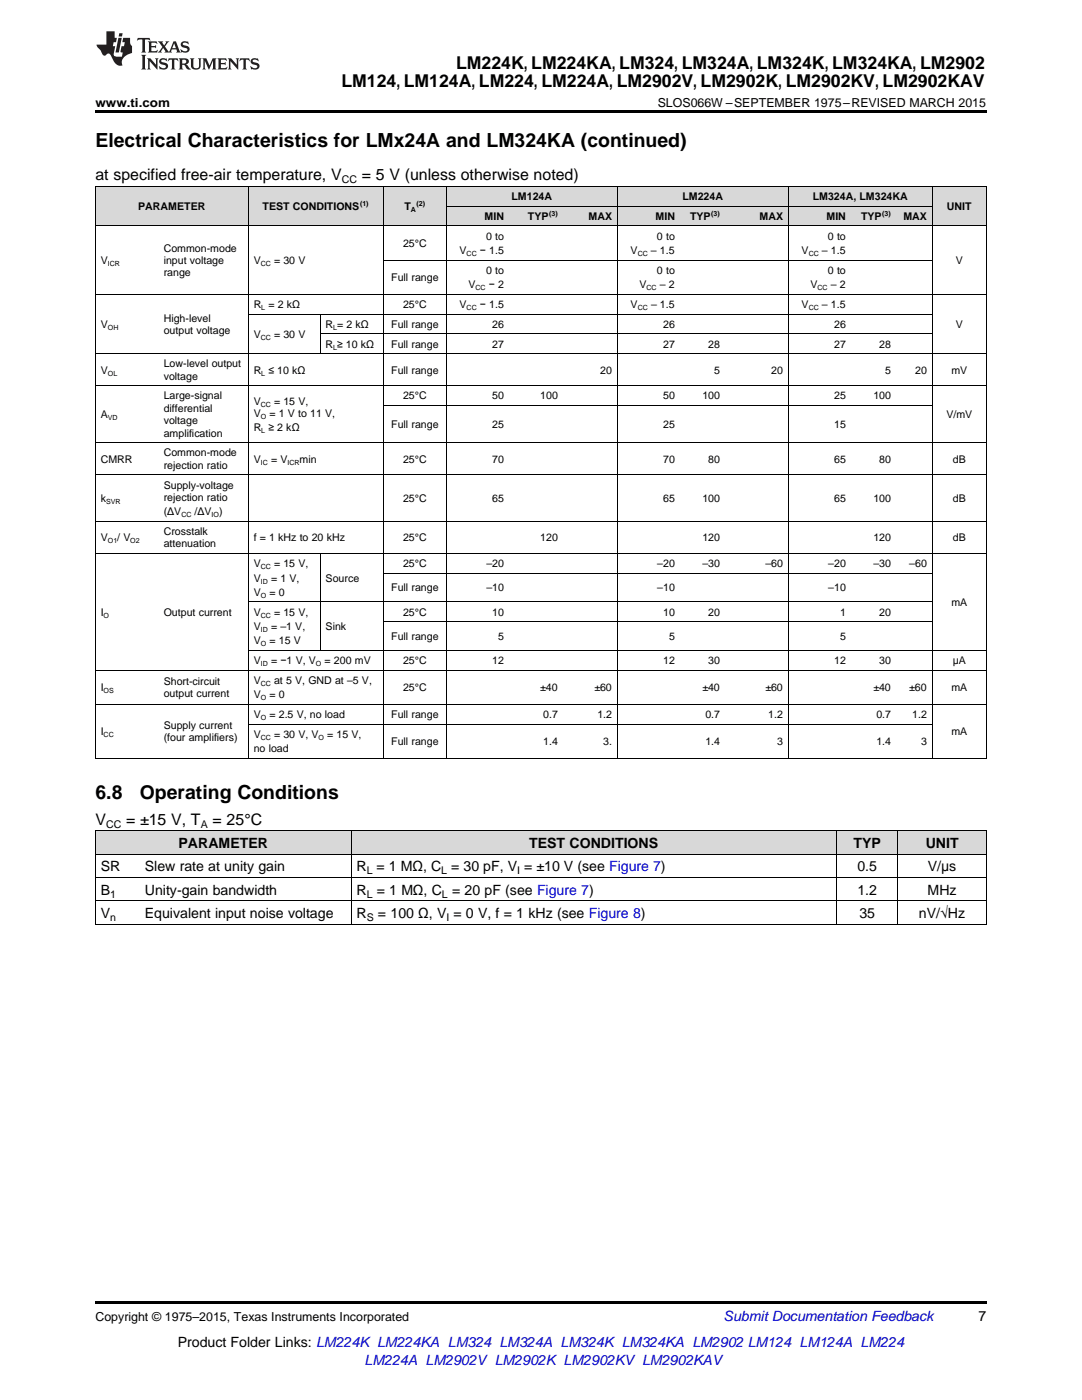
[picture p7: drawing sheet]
<svg xmlns="http://www.w3.org/2000/svg" width="216mm" height="279mm" viewBox="0 0 216 279" stroke-linecap="round" stroke-linejoin="round" font-family="sans-serif">
<defs><g id="words">
<g font-size="3.9">
<text x="19" y="29.3">Electrical Characteristics for LMx24A and LM324KA (continued)</text>
<text x="19" y="159.5">6.8</text>
<text x="27.9" y="159.5">Operating Conditions</text>
</g>
<g font-size="3.5">
<text x="68.1" y="17.3">LM124, LM124A, LM224, LM224A, LM2902V, LM2902K, LM2902KV, LM2902KAV</text>
<text x="91" y="13.8">LM224K, LM224KA, LM324, LM324A, LM324K, LM324KA, LM2902</text>
</g>
<g font-size="3.2">
<text x="19" y="36">at specified free-air temperature, V</text>
<text x="72.2" y="36">= 5 V (unless otherwise noted)</text>
<text x="19" y="164.6">V</text>
<text x="25.2" y="164.6">= ±15 V, T</text>
<text x="42.4" y="164.6">= 25°C</text>
</g>
<g font-size="2.8">
<text x="20.1" y="173.9">SR</text>
<text x="28.9" y="173.9">Slew rate at unity gain</text>
<text x="35.6" y="169.3">PARAMETER</text>
<text x="71.2" y="173.9">R = 1 MΩ, C</text>
<text x="90" y="173.9">= 30 pF, V = ±10 V (see Figure 7)</text>
<text x="105.6" y="169.3">TEST CONDITIONS</text>
<text x="170.3" y="169.3">TYP</text>
<text x="171.1" y="173.9">0.5</text>
<text x="184.7" y="169.3">UNIT</text>
<text x="185.1" y="173.9">V/μs</text>
<text x="20.1" y="178.6">B</text>
<text x="28.9" y="178.6">Unity-gain bandwidth</text>
<text x="71.2" y="178.6">R</text>
<text x="75.2" y="178.6">= 1 MΩ, C</text>
<text x="90.2" y="178.6">= 20 pF (see Figure 7)</text>
<text x="171.1" y="178.6">1.2</text>
<text x="185.1" y="178.6">MHz</text>
<text x="20.1" y="183.2">V</text>
<text x="28.9" y="183.2">Equivalent input noise voltage</text>
<text x="71.2" y="183.2">R</text>
<text x="75.4" y="183.2">= 100 Ω, V = 0 V, f = 1 kHz (see Figure 8)</text>
<text x="171.5" y="183.2">35</text>
<text x="183.4" y="183.2">nV/√Hz</text>
<text x="195.3" y="263.6">7</text>
<text x="35.5" y="268.9">Product Folder Links: LM224K LM224KA LM324 LM324A LM324K LM324KA LM2902 LM124 LM124A LM224</text>
</g>
<g font-size="2.8" fill="#0000c8">
<text x="144.4" y="263.6">Submit Documentation Feedback</text>
<text x="72.7" y="272.4">LM224A LM2902V LM2902K LM2902KV LM2902KAV</text>
</g>
<g font-size="2.5">
<text x="19" y="21.4">www.ti.com</text>
<text x="131.2" y="21.4">SLOS066W –SEPTEMBER 1975–REVISED MARCH 2015</text>
<text x="19" y="263.6">Copyright © 1975–2015, Texas Instruments Incorporated</text>
</g>
<g font-size="2.1">
<text x="27.6" y="41.9">PARAMETER</text>
<text x="52.4" y="41.9">TEST CONDITIONS</text>
<text x="68.2" y="36.6">CC</text>
<text x="80.7" y="41.9">T</text>
<text x="102.1" y="39.9">LM124A</text>
<text x="136.2" y="39.9">LM224A</text>
<text x="162.2" y="39.9">LM324A, LM324KA</text>
<text x="188.9" y="41.9">UNIT</text>
<text x="96.7" y="43.9">MIN</text>
<text x="97" y="47.8">0 to</text>
<text x="105.3" y="43.9">TYP</text>
<text x="117.4" y="43.9">MAX</text>
<text x="130.8" y="43.9">MIN</text>
<text x="131.1" y="47.8">0 to</text>
<text x="137.7" y="43.9">TYP</text>
<text x="151.6" y="43.9">MAX</text>
<text x="164.9" y="43.9">MIN</text>
<text x="165.2" y="47.8">0 to</text>
<text x="171.8" y="43.9">TYP</text>
<text x="180.3" y="43.9">MAX</text>
<text x="20.1" y="52.7">V</text>
<text x="32.7" y="50.2">Common-mode</text>
<text x="32.7" y="52.7">input voltage</text>
<text x="50.6" y="52.7">V</text>
<text x="54.7" y="52.7">= 30 V</text>
<text x="80.4" y="49.2">25°C</text>
<text x="91.7" y="50.7">V</text>
<text x="95.7" y="50.7">− 1.5</text>
<text x="125.8" y="50.7">V</text>
<text x="129.9" y="50.7">– 1.5</text>
<text x="159.9" y="50.7">V</text>
<text x="164" y="50.7">– 1.5</text>
<text x="190.7" y="52.7">V</text>
<text x="32.7" y="55.1">range</text>
<text x="78.1" y="56.1">Full range</text>
<text x="93.5" y="57.5">V</text>
<text x="97" y="54.6">0 to</text>
<text x="97.5" y="57.5">− 2</text>
<text x="127.6" y="57.5">V</text>
<text x="131.1" y="54.6">0 to</text>
<text x="131.7" y="57.5">– 2</text>
<text x="161.7" y="57.5">V</text>
<text x="165.2" y="54.6">0 to</text>
<text x="165.8" y="57.5">– 2</text>
<text x="20.1" y="65.4">V</text>
<text x="32.7" y="64.2">High-level</text>
<text x="50.6" y="61.5">R = 2 kΩ</text>
<text x="65" y="65.4">R = 2 kΩ</text>
<text x="78.1" y="65.4">Full range</text>
<text x="80.4" y="61.5">25°C</text>
<text x="91.7" y="61.5">V</text>
<text x="95.7" y="61.5">− 1.5</text>
<text x="98.2" y="65.4">26</text>
<text x="125.8" y="61.5">V</text>
<text x="129.9" y="61.5">– 1.5</text>
<text x="132.3" y="65.4">26</text>
<text x="159.9" y="61.5">V</text>
<text x="164" y="61.5">– 1.5</text>
<text x="166.4" y="65.4">26</text>
<text x="190.7" y="65.4">V</text>
<text x="32.7" y="66.6">output voltage</text>
<text x="50.6" y="67.4">V</text>
<text x="54.7" y="67.4">= 30 V</text>
<text x="65" y="69.4">R ≥ 10 kΩ</text>
<text x="78.1" y="69.4">Full range</text>
<text x="98.2" y="69.4">27</text>
<text x="132.3" y="69.4">27</text>
<text x="141.3" y="69.4">28</text>
<text x="166.4" y="69.4">27</text>
<text x="175.4" y="69.4">28</text>
<text x="20.1" y="74.5">V</text>
<text x="32.7" y="73.3">Low-level output</text>
<text x="32.7" y="75.8">voltage</text>
<text x="50.6" y="74.5">R ≤ 10 kΩ</text>
<text x="78.1" y="74.5">Full range</text>
<text x="119.8" y="74.5">20</text>
<text x="142.5" y="74.5">5</text>
<text x="153.9" y="74.5">20</text>
<text x="176.6" y="74.5">5</text>
<text x="182.6" y="74.5">20</text>
<text x="189.8" y="74.5">mV</text>
<text x="20.1" y="83.4">A</text>
<text x="32.7" y="79.7">Large-signal</text>
<text x="32.7" y="82.2">differential</text>
<text x="50.6" y="80.8">V</text>
<text x="50.6" y="83.2">V</text>
<text x="53.8" y="83.2">= 1 V to 11 V,</text>
<text x="54.7" y="80.8">= 15 V,</text>
<text x="80.4" y="79.7">25°C</text>
<text x="98.2" y="79.7">50</text>
<text x="107.8" y="79.7">100</text>
<text x="132.3" y="79.7">50</text>
<text x="140.2" y="79.7">100</text>
<text x="166.4" y="79.7">25</text>
<text x="174.3" y="79.7">100</text>
<text x="188.8" y="83.4">V/mV</text>
<text x="32.7" y="84.7">voltage</text>
<text x="32.7" y="87.1">amplification</text>
<text x="50.6" y="86.1">R ≥ 2 kΩ</text>
<text x="78.1" y="85.4">Full range</text>
<text x="98.2" y="85.4">25</text>
<text x="132.3" y="85.4">25</text>
<text x="166.4" y="85.4">15</text>
<text x="20.1" y="92.3">CMRR</text>
<text x="32.7" y="91.1">Common-mode</text>
<text x="32.7" y="93.6">rejection ratio</text>
<text x="50.6" y="92.3">V</text>
<text x="54.1" y="92.3">= V</text>
<text x="59.8" y="92.3">min</text>
<text x="80.4" y="92.3">25°C</text>
<text x="98.2" y="92.3">70</text>
<text x="132.3" y="92.3">70</text>
<text x="141.3" y="92.3">80</text>
<text x="166.4" y="92.3">65</text>
<text x="175.4" y="92.3">80</text>
<text x="190.1" y="92.3">dB</text>
<text x="20.1" y="100.2">k</text>
<text x="32.7" y="97.5">Supply-voltage</text>
<text x="32.7" y="100">rejection ratio</text>
<text x="80.4" y="100.2">25°C</text>
<text x="98.2" y="100.2">65</text>
<text x="132.3" y="100.2">65</text>
<text x="140.2" y="100.2">100</text>
<text x="166.4" y="100.2">65</text>
<text x="174.3" y="100.2">100</text>
<text x="190.1" y="100.2">dB</text>
<text x="32.7" y="102.8">(ΔV</text>
<text x="32.7" y="106.8">Crosstalk</text>
<text x="38.8" y="102.8">/ΔV</text>
<text x="43.7" y="102.8">)</text>
<text x="20.1" y="108">V</text>
<text x="23.4" y="108">/ V</text>
<text x="32.7" y="109.3">attenuation</text>
<text x="50.6" y="108">f = 1 kHz to 20 kHz</text>
<text x="50.6" y="113.2">V</text>
<text x="54.7" y="113.2">= 15 V,</text>
<text x="80.4" y="108">25°C</text>
<text x="80.4" y="113.2">25°C</text>
<text x="97" y="113.2">–20</text>
<text x="107.8" y="108">120</text>
<text x="131.2" y="113.2">–20</text>
<text x="140.2" y="108">120</text>
<text x="140.2" y="113.2">–30</text>
<text x="152.7" y="113.2">–60</text>
<text x="165.3" y="113.2">–20</text>
<text x="174.3" y="108">120</text>
<text x="174.3" y="113.2">–30</text>
<text x="181.4" y="113.2">–60</text>
<text x="190.1" y="108">dB</text>
<text x="50.6" y="116.1">V</text>
<text x="50.6" y="118.9">V</text>
<text x="53.8" y="118.9">= 0</text>
<text x="54.1" y="116.1">= 1 V,</text>
<text x="65" y="116.1">Source</text>
<text x="78.1" y="118">Full range</text>
<text x="97" y="118">–10</text>
<text x="131.2" y="118">–10</text>
<text x="165.3" y="118">–10</text>
<text x="20.1" y="122.9">I</text>
<text x="32.7" y="122.9">Output current</text>
<text x="50.6" y="122.9">V</text>
<text x="50.6" y="125.7">V</text>
<text x="54.1" y="125.7">= –1 V,</text>
<text x="54.7" y="122.9">= 15 V,</text>
<text x="65" y="125.7">Sink</text>
<text x="80.4" y="122.9">25°C</text>
<text x="98.2" y="122.9">10</text>
<text x="132.3" y="122.9">10</text>
<text x="141.3" y="122.9">20</text>
<text x="167.6" y="122.9">1</text>
<text x="175.4" y="122.9">20</text>
<text x="189.8" y="120.9">mA</text>
<text x="50.6" y="128.6">V</text>
<text x="53.8" y="128.6">= 15 V</text>
<text x="78.1" y="127.7">Full range</text>
<text x="99.4" y="127.7">5</text>
<text x="133.5" y="127.7">5</text>
<text x="167.6" y="127.7">5</text>
<text x="20.1" y="137.9">I</text>
<text x="32.7" y="136.7">Short-circuit</text>
<text x="50.6" y="132.5">V</text>
<text x="50.6" y="136.5">V</text>
<text x="54.1" y="132.5">= −1 V, V</text>
<text x="54.7" y="136.5">at 5 V, GND at –5 V,</text>
<text x="64.8" y="132.5">= 200 mV</text>
<text x="80.4" y="132.5">25°C</text>
<text x="80.4" y="137.9">25°C</text>
<text x="98.2" y="132.5">12</text>
<text x="107.8" y="137.9">±40</text>
<text x="118.6" y="137.9">±60</text>
<text x="132.3" y="132.5">12</text>
<text x="140.2" y="137.9">±40</text>
<text x="141.3" y="132.5">30</text>
<text x="152.7" y="137.9">±60</text>
<text x="166.4" y="132.5">12</text>
<text x="174.3" y="137.9">±40</text>
<text x="175.4" y="132.5">30</text>
<text x="181.4" y="137.9">±60</text>
<text x="189.8" y="137.9">mA</text>
<text x="190.1" y="132.5">μA</text>
<text x="32.7" y="139.1">output current</text>
<text x="50.6" y="139.3">V</text>
<text x="50.6" y="143.3">V</text>
<text x="53.8" y="139.3">= 0</text>
<text x="53.8" y="143.3">= 2.5 V, no load</text>
<text x="78.1" y="143.3">Full range</text>
<text x="108.4" y="143.3">0.7</text>
<text x="119.2" y="143.3">1.2</text>
<text x="140.8" y="143.3">0.7</text>
<text x="153.3" y="143.3">1.2</text>
<text x="174.9" y="143.3">0.7</text>
<text x="182" y="143.3">1.2</text>
<text x="20.1" y="146.7">I</text>
<text x="32.7" y="145.5">Supply current</text>
<text x="32.7" y="147.9">(four amplifiers)</text>
<text x="50.6" y="147.2">V</text>
<text x="54.7" y="147.2">= 30 V, V</text>
<text x="65.3" y="147.2">= 15 V,</text>
<text x="78.1" y="148.7">Full range</text>
<text x="108.4" y="148.7">1.4</text>
<text x="120.4" y="148.7">3.</text>
<text x="140.8" y="148.7">1.4</text>
<text x="155.1" y="148.7">3</text>
<text x="174.9" y="148.7">1.4</text>
<text x="183.8" y="148.7">3</text>
<text x="189.8" y="146.7">mA</text>
<text x="50.6" y="150.1">no load</text>
<text x="21.2" y="165.2">CC</text>
<text x="40" y="165.2">A</text>
<text x="22" y="179.1">1</text>
<text x="73.2" y="174.5">L</text>
<text x="73.2" y="179.1">L</text>
<text x="88.1" y="174.5">L</text>
<text x="88.2" y="179.1">L</text>
<text x="103.2" y="174.5">I</text>
<text x="22" y="183.8">n</text>
<text x="73.2" y="183.8">S</text>
<text x="89.1" y="183.8">I</text>
</g>
<g font-size="1.4">
<text x="71.8" y="41.1">(1)</text>
<text x="83.1" y="41.1">(2)</text>
<text x="82" y="42.3">A</text>
<text x="109.6" y="43">(3)</text>
<text x="141.9" y="43">(3)</text>
<text x="176" y="43">(3)</text>
<text x="21.5" y="53.1">ICR</text>
<text x="52" y="53.1">CC</text>
<text x="93.1" y="51.1">CC</text>
<text x="127.2" y="51.1">CC</text>
<text x="161.4" y="51.1">CC</text>
<text x="94.9" y="57.9">CC</text>
<text x="129" y="57.9">CC</text>
<text x="163.1" y="57.9">CC</text>
<text x="21.5" y="65.8">OH</text>
<text x="52.1" y="61.9">L</text>
<text x="66.5" y="65.8">L</text>
<text x="93.1" y="61.9">CC</text>
<text x="127.2" y="61.9">CC</text>
<text x="161.4" y="61.9">CC</text>
<text x="52" y="67.8">CC</text>
<text x="66.5" y="69.8">L</text>
<text x="21.5" y="75">OL</text>
<text x="52.1" y="75">L</text>
<text x="21.5" y="83.9">VD</text>
<text x="52" y="81.2">CC</text>
<text x="52" y="83.6">O</text>
<text x="52.1" y="86.5">L</text>
<text x="52" y="92.7">IC</text>
<text x="57.4" y="92.7">ICR</text>
<text x="21.2" y="100.6">SVR</text>
<text x="36.2" y="103.3">CC</text>
<text x="42.2" y="103.3">IO</text>
<text x="21.5" y="108.4">O1</text>
<text x="26" y="108.4">O2</text>
<text x="52" y="113.6">CC</text>
<text x="52" y="116.5">ID</text>
<text x="52" y="119.3">O</text>
<text x="20.7" y="123.3">O</text>
<text x="52" y="123.3">CC</text>
<text x="52" y="126.2">ID</text>
<text x="52" y="129">O</text>
<text x="52" y="133">ID</text>
<text x="52" y="136.9">CC</text>
<text x="63" y="133">O</text>
<text x="20.7" y="138.3">OS</text>
<text x="52" y="139.8">O</text>
<text x="52" y="143.7">O</text>
<text x="20.7" y="147.1">CC</text>
<text x="52" y="147.7">CC</text>
<text x="63.6" y="147.7">O</text>
</g>
</g></defs>
<g fill="#d8d8d8">
<path d="M19 165.9h8.8v4.6h-8.8z"/>
<path d="M27.8 165.9h42.3v4.6h-42.3z"/>
<path d="M70.1 165.9h96.8v4.6h-96.8z"/>
<path d="M166.9 165.9h12.3v4.6h-12.3z"/>
<path d="M179.2 165.9h17.6v4.6h-17.6z"/>
<path d="M19 37.3h12.6v7.9h-12.6z"/>
<path d="M31.6 37.3h18v7.9h-18z"/>
<path d="M49.6 37.3h14.3v7.9h-14.3z"/>
<path d="M63.9 37.3h12.6v7.9h-12.6z"/>
<path d="M76.5 37.3h12.6v7.9h-12.6z"/>
<path d="M89.1 41.2h12.5v4h-12.5z"/>
<path d="M101.6 41.2h10.8v4h-10.8z"/>
<path d="M112.4 41.2h10.8v4h-10.8z"/>
<path d="M123.2 41.2h12.6v4h-12.6z"/>
<path d="M135.8 41.2h8.9v4h-8.9z"/>
<path d="M144.7 41.2h12.6v4h-12.6z"/>
<path d="M157.3 41.2h12.6v4h-12.6z"/>
<path d="M169.9 41.2h9v4h-9z"/>
<path d="M178.9 41.2h7.2v4h-7.2z"/>
<path d="M186.1 37.3h10.7v7.9h-10.7z"/>
<path d="M89.1 37.3h12.5v3.9h-12.5z"/>
<path d="M101.6 37.3h10.8v3.9h-10.8z"/>
<path d="M112.4 37.3h10.8v3.9h-10.8z"/>
<path d="M123.2 37.3h12.6v3.9h-12.6z"/>
<path d="M135.8 37.3h8.9v3.9h-8.9z"/>
<path d="M144.7 37.3h12.6v3.9h-12.6z"/>
<path d="M157.3 37.3h12.6v3.9h-12.6z"/>
<path d="M169.9 37.3h9v3.9h-9z"/>
<path d="M178.9 37.3h7.2v3.9h-7.2z"/>
</g>
<g fill="#000">
<path d="M19 22h177.8v.5h-177.8zM19 151.3l.2 .1zM49.5 151.3l.1 .1zM63.8 151.3l.1 .1zM76.4 151.3l.1 .1zM89 151.3l.1 .1zM123.1 151.3l.1 .1zM157.2 151.3l.1 .1zM185.9 151.3l.2 .1zM196.7 151.3l.1 .1zM19 184.5h.2zM70 184.5h.1z"/>
<path d="M166.8 184.5h.1zM179.1 184.5h.1zM196.7 184.5h.1zM19 259.7h177.8v.5h-177.8z"/>
</g>
<g fill="none" stroke="#000" stroke-width=".2">
<path d="M19 37.2h177.8M19.1 37.2v114.2M49.5 37.2v114.2M76.5 37.2v114.2M89 37.2v114.2M123.1 37.2v114.2M157.3 37.2v114.2M186 37.2v114.2M196.8 37.2v114.2M19 58.7h177.8M19 45.1h177.8M76.5 51.9h109.5"/>
<path d="M89.1 41.2h96.9M19 77h177.8M19 70.6h177.8M49.6 62.7h136.4M63.9 62.7v7.9M63.9 66.6h122.1M19 94.8h177.8M19 88.4h177.8M76.5 80.9h109.5M19 110.5h177.8M19 104.1h177.8M63.9 110.5v19.4"/>
<path d="M76.5 114.4h109.5M19 133.8h177.8M49.6 129.8h147.2M49.6 120.1h136.4M76.5 124.1h109.5M19 151.3h177.8M19 140.6h177.8M49.6 144.5h136.4M19 179.8h177.8M19 175.1h177.8M19 170.5h177.8M19 165.8h177.8"/>
<path d="M19.1 165.8v18.7M70 165.8v18.7M166.8 165.8v18.7M179.2 165.8v18.7M196.8 165.8v18.7M19 184.4h177.8"/>
</g>
<g fill="#231f20">
<path d="M27.5 7.6l-.1 .5 .4-.2h.6v.1v2.1l-.2 .4h1l-.3-.4v-2.1l.1-.1h.5l.5 .2-.2-.5zM29.5 8.3l.2 .3v1.5l-.2 .4h1.8l.2-.6a1.04 1.04 0 0 1-1.3 .2v-.7h.6l.3 .2v-.6l-.3 .2h-.6v-.6l.8-.1 .4 .3-.2-.5zM31.5 8.3l.9 1.1-.9 1.1h.8l-.2-.2 .5-.7 .4 .7-.2 .2h1.5l-.1-.2 .1-.4h.9l.1 .4-.2 .2h1l-.3-.3-.7-1.9h-.5l-.9 2-.8-1 .9-1h-.8l.1 .3-.3 .5-.4-.6 .2-.2zM34.7 8.6l.4 1h-.7zM36.3 8.4a.63 .63 0 0 0-.2 .7 .63 .63 0 0 0 .6 .4l.6 .2 .1 .2a.75 .75 0 0 1-.7 .4 .75 .75 0 0 1-.6-.5l.1 .7 .1-.1a1.11 1.11 0 0 0 1.5-.6 1.13 1.13 0 0 0-1.2-.8l-.1-.4a1.04 1.04 0 0 1 1.2 .2l-.2-.5-.1 .1-.5-.2zM28.2 10.9l.2 .4v2.2l-.2 .4h1l-.3-.4v-2.2l.3-.4zM29.3 11.6l.3 .4v1.5l-.3 .4h.8l-.2-.4v-1.3l1.5 1.7v-1.9l.2-.4h-.7l.2 .4v.9l-1.1-1.3zM32 11.8a.62 .62 0 0 0-.2 .7 .62 .62 0 0 0 .6 .4l.6 .1 .1 .3a.76 .76 0 0 1-.7 .3 .76 .76 0 0 1-.6-.4l.1 .7 .1-.1a1.11 1.11 0 0 0 1.5-.6 1.13 1.13 0 0 0-1.2-.8l-.1-.4a1.04 1.04 0 0 1 1.2 .2l-.2-.6-.1 .1-.5-.1zM33.7 11.6l-.2 .6a.61 .61 0 0 1 .8-.3v1.6l-.2 .4h.9l-.2-.4v-1.6a.63 .63 0 0 1 .8 .3l-.2-.6zM35.6 11.6l.3 .4v1.5l-.3 .4h1l-.2-.2v-.8l.5 .2a.76 .76 0 0 0 1.2 .7l-1-1a.58 .58 0 0 0 .6-.5 .58 .58 0 0 0-.5-.6zM36.4 11.9h.1a.45 .45 0 0 1 .5 .1 .45 .45 0 0 1 .1 .5l-.7 .2zM37.9 11.6l.2 .2a2.17 2.17 0 0 0 .3 1.9 .99 .99 0 0 0 1.6-.6v-1.1l.2-.4h-.7l.2 .2a1.92 1.92 0 0 1-.2 1.8 .6 .6 0 0 1-.9-.5v-1.1l.2-.4zM40.4 11.6l.2 .4v1.5l-.2 .4h.7l-.2-.4v-1.4l.8 1.8 .8-1.8v1.4l-.2 .4h.9l-.2-.4v-1.5l.2-.4h-.8l-.6 1.5-.6-1.5zM43.4 11.6l.2 .4v1.5l-.2 .4h1.8l.2-.6a1.04 1.04 0 0 1-1.3 .1v-.6h.5l.4 .2v-.6l-.4 .2h-.5v-.7h.8l.3 .3-.1-.6zM45.5 11.6l.2 .4v1.5l-.2 .4h.7l-.2-.4v-1.3l1.5 1.7v-1.9l.2-.4h-.7l.2 .4v.9l-1.1-1.3zM47.9 11.6l-.1 .6a.61 .61 0 0 1 .8-.3v1.6l-.3 .4h1l-.3-.4 .1-1.6a.63 .63 0 0 1 .7 .3l-.1-.6zM50.2 11.8a.62 .62 0 0 0-.2 .7 .62 .62 0 0 0 .6 .4l.6 .1 .2 .3a.76 .76 0 0 1-.8 .3 .76 .76 0 0 1-.6-.4l.1 .7 .2-.1a1.11 1.11 0 0 0 1.5-.6 1.13 1.13 0 0 0-1.3-.8l-.1-.4a1.04 1.04 0 0 1 1.2 .2l-.1-.6-.2 .1-.5-.1z"/>
<path d="M21.2 6.3v2.6h-1.9l.1 .4 .7 .9a.91 .91 0 0 0 1 .8 .56 .56 0 0 1 .5-.3 .56 .56 0 0 1 .5 .3l.4 .8a1.53 1.53 0 0 0 1.9 1.2 1.54 1.54 0 0 1 1-2.1l.9-.3v-1.4a1.52 1.52 0 0 1-.3-1.6h-1.4l-.2 .8h.5l-.2 .8h-.4l-.2 1v.2l.4 .1-.2 .8a1.93 1.93 0 0 1-1.6-.3l.3-1.8h-.5l.2-.8h.4l.2-.8h-.4v-1.3zM23.6 7.6l-.6 2.9h.7l.6-2.9zM23.8 6.6l-.1 .7h.6l.2-.7z"/>
</g>
<use href="#words"/>
</svg>
